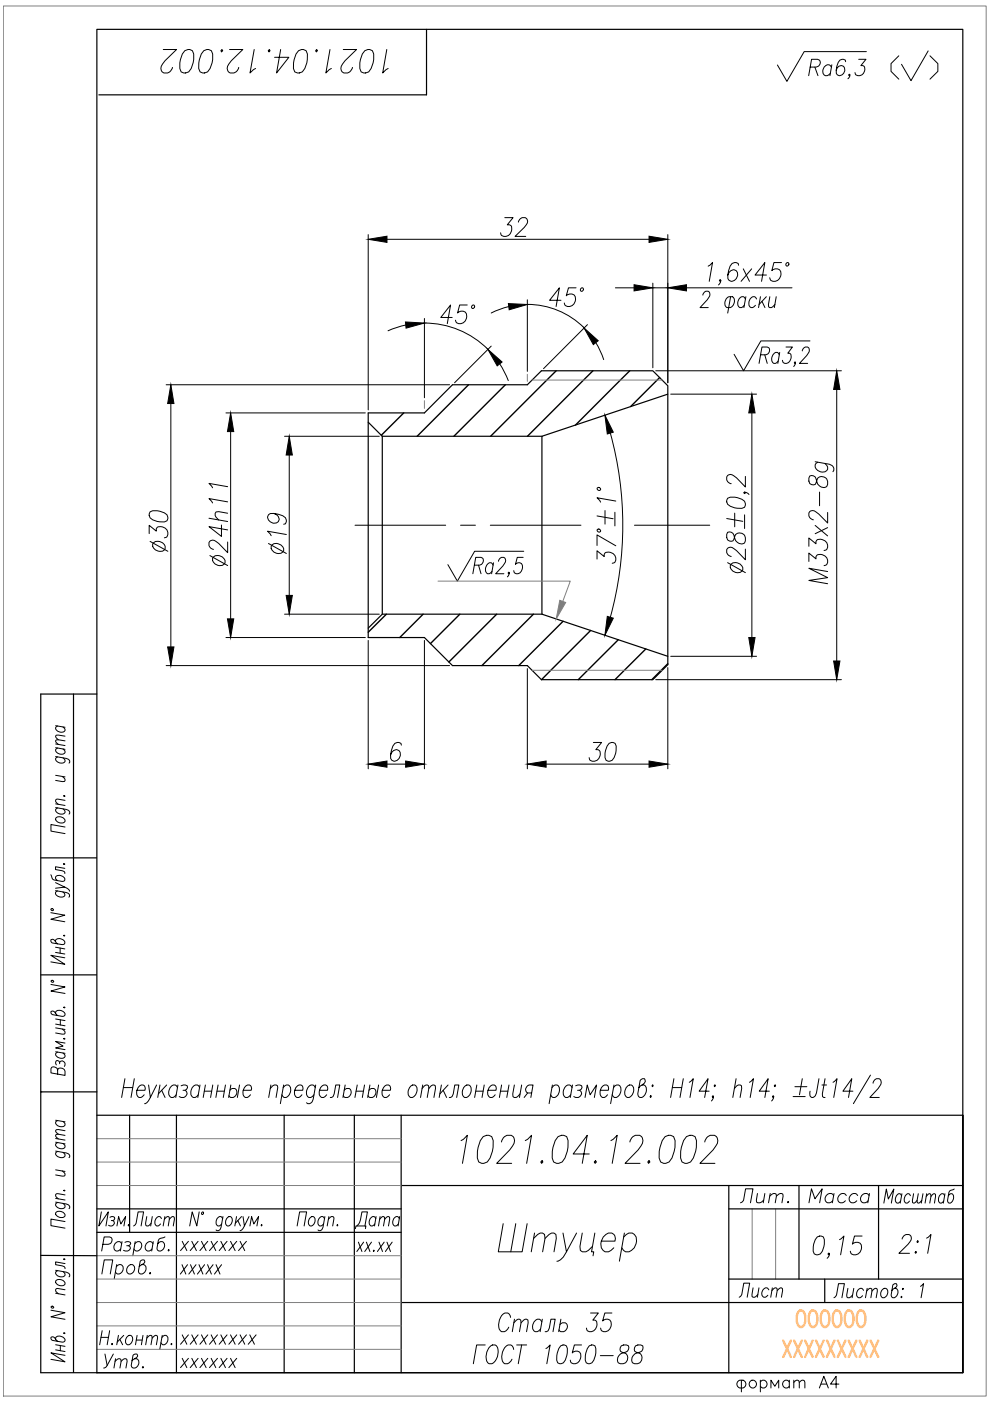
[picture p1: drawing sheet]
<svg xmlns="http://www.w3.org/2000/svg" width="210mm" height="297mm" viewBox="0 0 210 297" stroke-linecap="round" stroke-linejoin="round" font-family="sans-serif">
<defs><g id="words">
<text font-size="12.3" x="104.4" y="268.5">Штуцер</text>
<text font-size="10.1" x="96.7" y="248">1021.04.12.002</text>
<g font-size="8.8">
<text x="32.8" y="16.6">1021.04.12.002</text>
<text x="187.7" y="18">( )</text>
</g>
<text font-size="7.9" x="189.4" y="267.1">2:1</text>
<g font-size="7.5">
<text x="104.4" y="283.6">Сталь 35</text>
<text x="99.1" y="290.3">ГОСТ 1050-88</text>
</g>
<text font-size="7.1" x="74.1" y="261.8">Дата</text>
<text font-size="7.1" fill="#ffbf7f" x="167.6" y="282.6">OOOOOO</text>
<g font-size="6.6">
<text x="186.3" y="256.5">Масштаб</text>
<text x="20.8" y="291.4">Утв.</text>
<text x="154.9" y="296.3">формат А4</text>
</g>
<g font-size="6.2">
<text x="155.9" y="256.1">Лит.</text>
<text x="170.4" y="256.1">Масса</text>
<text x="27.2" y="261.1">Лист</text>
<text x="155.6" y="276.2">Лист</text>
<text x="175.7" y="276.2">Листов: 1</text>
</g>
<text font-size="5.3" x="74.4" y="266.7">xx.xx</text>
<g font-size="4.9">
<text x="37" y="266.3">xxxxxxx</text>
<text x="37" y="271.3">xxxxx</text>
<text x="37" y="286.1">xxxxxxxx</text>
<text x="37" y="291">xxxxxx</text>
</g>
</g></defs>
<!-- layer: Hatch -->
<g fill="none" stroke="#000" stroke-width=".3">
<path d="M117.9 78.6l-13.9 13.9M125.7 78.6l-13.9 13.9M133.5 78.6l-11.5 11.5M85.6 87.5l-4.8 4.8M99.3 81.6l-10.9 10.9M107.2 81.6l-11 10.9M139.9 80.1l-6.2 6.1M81.9 130.2l-3.8 3.8M89.7 130.2l-4.9 5M97.5 130.2l-6.2 6.3M105.3 130.2l-10.1 10.2M113.1 130.2l-10.9 10.9"/>
<path d="M119.4 131.7l-9.4 9.4M125.2 133.7l-10.4 10.4M131.1 135.6l-8.5 8.5M136.9 137.6l-6.5 6.5M141.6 140.7l-3.4 3.4"/>
</g>
<!-- layer: 0 -->
<g fill="none" stroke="#000" stroke-width=".25">
<path d="M20.5 6.2h183.6v284.8h-183.6zM90.4 6.2v13.9h-69.4M78.1 87.5h11.9l5.9-5.9h15.9l3-3h23.6l3.2 3.2v59.1l-3.2 3.2h-23.6l-3-3h-15.9l-5.9-5.9h-11.9zM78.1 89.5l3 3M81.1 92.5v37.7l-3 3M81.1 92.5h33.8M141.6 83.6l-26.7 8.9v37.7l26.7 8.9M81.1 130.2h33.8M15.6 147.2v143.8M20.5 147.2h-11.9v143.8h195.5M8.6 181.9h11.9M8.6 206.7h11.9"/>
<path d="M8.6 231.5h.1M8.6 231.5h11.9M20.5 236.5h183.6M27.5 236.5v24.8M37.4 236.5v54.5M60.2 236.5v54.5M75.1 236.5v54.5M85.1 236.5v54.5M20.5 256.3h64.6M85.1 251.4h119M154.5 251.4v39.6M154.5 256.3h49.6"/>
<path d="M169.4 251.4v19.8M186.3 251.4v19.8M8.6 266.2h11.9M20.5 261.3h64.6M85.1 276.2h119M154.5 271.2h49.6M204.1 291v-54.5v54.5"/>
</g>
<!-- layer: Slim -->
<g fill="none" stroke="#808080" stroke-width=".21">
<path d="M.7 1.3h208.4v294.7h-208.4zM111.8 79.4v1.5M90 84.9v1.7M112.8 80.6h27.6M92.9 123.2h28l-1.6 4.3M112.8 142.1h27.6M20.5 246.4h64.6M20.5 241.4h64.6M20.5 251.4h64.6M159.5 256.3v14.9M164.5 256.3v14.9M20.5 271.2h64.6"/>
<path d="M20.5 266.2h64.6M20.5 276.2h64.6M20.5 286.1h64.6M20.5 281.1h64.6"/>
</g>
<!-- layer: Dim -->
<g fill="none" stroke="#000" stroke-width=".21">
<path d="M78.1 49.7v37.2M82 50.7h55.6M107 46.1h1.8l-1.2 1.6 .7 .1a1.51 1.51 0 0 1-.2 1.8 1.51 1.51 0 0 1-1.8 .3l-.2-.5M109.9 47.1v-.2a1.11 1.11 0 0 1 1.7-.6 .97 .97 0 0 1 0 1.4l-2.4 2.4h2.3M141.6 49.7v31.5M150.1 56.4l1-.7-.7 3.9M152.8 59.5l-.2 .1-.1-.1 .2-.2a.88 .88 0 0 1-.4 1.1M156.6 56.2l-.1-.3-.4-.2-.9 .2a4.7 4.7 0 0 0-.9 3.2l.3 .4a1.25 1.25 0 0 0 1.6-.6 1.25 1.25 0 0 0-.6-1.7 1.38 1.38 0 0 0-1.3 1.1M157.6 57l1.3 2.6M159.4 57l-2.3 2.6M162.5 58.3h-2.4l2.1-2.6-.7 3.9M165.7 55.7h-1.6l-.5 1.7a1.1 1.1 0 0 1 1.5-.3 1.1 1.1 0 0 1 .4 1.4 1.3 1.3 0 0 1-.8 1.1 1.3 1.3 0 0 1-1.4-.3l-.1-.4"/>
<path d="M86 68.9l-3.7 1.2M90 67.5v16.8M90 68.5a19 19 0 0 1 13.5 5.6M95.9 67.3h-2.4l2-2.6-.7 3.9M99.1 64.7h-1.6l-.5 1.7a1.11 1.11 0 0 1 1.5-.3 1.11 1.11 0 0 1 .4 1.4 1.31 1.31 0 0 1-.9 1.1 1.31 1.31 0 0 1-1.3-.4l-.1-.3M104.1 73.4l-7.7 7.8M106 77.2l1.8 3.5M107.9 65l-1.9 .6-1.9 .8M111.8 63.6v15.1M111.8 64.5a17 17 0 0 1 12.1 5M118.9 63.7h-2.4l2.1-2.7-.7 4M122.1 61h-1.6l-.4 1.7a1.12 1.12 0 0 1 1.4-.3 1.12 1.12 0 0 1 .5 1.5 1.32 1.32 0 0 1-2.3 .7l-.1-.4"/>
<path d="M124.6 68.8l-9.4 9.4M126.3 72.6l1 1.8 .7 1.8M130.5 61h3.9M138.4 60v18M138.4 61h3.2M139 78.6h39.4M145.5 61h22.4M35.2 81.6h60.1M36.2 85.6v51.6M47.9 87.5h29.6M48.9 91.5v39.7M60.3 92.5h20.1"/>
<path d="M61.3 96.5v29.7M129.4 91.8a73.5 73.5 0 0 1 0 39.1M142.2 83.6h18.2M159.4 87.5v47.7M172.8 97.9l3 .5a1.12 1.12 0 0 1 1 1.3l-.2 .3M173.4 98a.86 .86 0 0 0-.4 1.4 1.48 1.48 0 0 0 2.5 .1v-.5l-.6-.7M177.4 82.6v57.5M31.6 113.1v-1.7l1.5 1.2v-.5l.2-.3a1.5 1.5 0 0 1 1.8 .2 1.5 1.5 0 0 1 .3 1.8l-.6 .2M31.8 108.5a3.5 3.5 0 0 1 3.6 .6l.2 .6-.2 .7a3.6 3.6 0 0 1-3.6-.6l-.2-.5zM31.8 114.8l3.8 2.1M32.6 115.1a1.53 1.53 0 0 1 1.6-.2 1.53 1.53 0 0 1 .8 1.4 1.51 1.51 0 0 1-2.6-.5v-.4zM44.3 109.9l4 .7"/>
<path d="M44.5 117.8l3.8 2.1M45.3 118.1a1.54 1.54 0 0 1 1.6-.2 1.54 1.54 0 0 1 .8 1.4 1.47 1.47 0 0 1-1.7 .5 1.47 1.47 0 0 1-.9-1.4zM47 111.3v2.4l-2.7-2 4 .7M48.3 114.9v2.3l-1.9-2a1.38 1.38 0 0 0-1.9-.5l-.2 .3a1.18 1.18 0 0 0 1 1.5M48.3 108.8l-1.9-.3h-.6l-.2 .3v.5l.8 1M48.3 106.4l-4-.7 .8 .9M48.3 103.2l-4-.7 .8 .9M56.9 115.2l3.8 2.1M57.7 115.5a1.55 1.55 0 0 1 2.4 1.3 1.48 1.48 0 0 1-1.6 .5 1.48 1.48 0 0 1-1-1.5zM58.1 108.9a1.2 1.2 0 0 1 .9 1.7 1.31 1.31 0 0 1-1.6 .1 1.31 1.31 0 0 1-.5-1.6l.4-.2a4.7 4.7 0 0 1 3.2 .9l.2 .8-.2 .5h-.4M60.7 113.3l-4-.7 .8 1M126.6 118.5v-1.7l1.5 1.2 .2-.8a1.49 1.49 0 0 1 1.8 .2 1.49 1.49 0 0 1 .3 1.8l-.6 .2"/>
<path d="M126.6 115.7v-2.3l4 2.3M126.6 109.4l3.4 .6M128.3 108.2v2.9M130.4 108.6v2.9M130.6 106.2l-4-.7 .7 1M154.1 109.9l3.4 .6M154.3 112.9a1.19 1.19 0 0 0 .7 1.9l.4-.1 .2-.3a1.27 1.27 0 0 1 1.7-1.3 1.27 1.27 0 0 1 .4 2.1 1.45 1.45 0 0 1-1.9-1.1l-.2-.7a.96 .96 0 0 0-1.3-.5zM154.3 105.6a3.5 3.5 0 0 1 3.6 .7l.1 .5-.1 .7a3.6 3.6 0 0 1-3.6-.6l-.2-.5zM154.3 119.3l3.7 2.1M155 119.6a1.54 1.54 0 0 1 1.6-.2 1.54 1.54 0 0 1 .9 1.4 1.47 1.47 0 0 1-1.7 .5 1.47 1.47 0 0 1-1-1.4zM155.8 108.8v2.9M157.9 104.3l.1 .2-.1 .2-.2-.2a.9 .9 0 0 1 1.1 .3"/>
<path d="M157.9 109.2v2.9M158 116.4v2.3l-1.8-2a1.37 1.37 0 0 0-1.9-.5l-.2 .3a1.18 1.18 0 0 0 .9 1.5M158 101v2.3l-1.8-2a1.42 1.42 0 0 0-1.9-.5l-.2 .3a1.15 1.15 0 0 0 .9 1.5M171.5 119v-1.7l1.5 1.2v-.5l.2-.3a1.5 1.5 0 0 1 1.8 .2 1.5 1.5 0 0 1 .3 1.8l-.6 .2M171.5 115.8v-1.7l1.5 1.2v-.5l.2-.3a1.51 1.51 0 0 1 1.8 .2 1.51 1.51 0 0 1 .3 1.8l-.6 .2M171.7 100.9a1.26 1.26 0 0 0 .4 1.8h.7l.4-.9a1.23 1.23 0 0 1 1.9-.5 1.23 1.23 0 0 1 0 2 1.7 1.7 0 0 1-2.1-1.8 .92 .92 0 0 0-1.3-.6zM172.8 111.4l2.7 2.2M173.8 104.3v2.9M175.5 108.6v2.3l-1.9-1.9a1.4 1.4 0 0 0-1.9-.5l-.2 .3a1.18 1.18 0 0 0 1 1.4M175.5 111.9l-2.7 1.3M47.9 135.2h29.6M60.3 130.2h20.1"/>
<path d="M78.1 135.8v27.2M90 135.8v27.2M142.2 139.1h18.2M175.5 121.2l-4-.7 4 2-4 .6 4 .7M35.2 141.1h60.1M85.1 158l-.1-.4-.4-.2-.9 .2a4.7 4.7 0 0 0-.9 3.2l.3 .4a1.32 1.32 0 0 0 1.6-.4 1.32 1.32 0 0 0-.1-1.7 1.15 1.15 0 0 0-1.8 1M111.8 141.8v21.2M125.8 157.4h1.8l-1.3 1.5h.5l.3 .2a1.49 1.49 0 0 1-.2 1.8 1.49 1.49 0 0 1-1.8 .3l-.2-.6M129.1 157.6l.6-.2 .7 .2a3.6 3.6 0 0 1-.6 3.6l-.5 .2-.8-.2a3.5 3.5 0 0 1 .6-3.6zM139 144.1h39.4M141.6 141.5v21.5M82 162h4"/>
<path d="M115.8 162h21.8"/>
<circle cx="166.9" cy="56.1" r=".35"/>
<circle cx="100.3" cy="65.1" r=".35"/>
<circle cx="123.3" cy="61.4" r=".35"/>
<circle cx="127" cy="112.5" r=".35"/>
<circle cx="127" cy="103.7" r=".35"/>
</g>
<g fill="#000" stroke="#000" stroke-width=".21">
<path d="M78.1 50.7l3.9-.6v1.3zM137.6 50.1l4 .6-4 .7zM86 68.3l4 .2-3.9 1.1zM103.4 74.1l3.1 2.7-1.1 .8zM107.8 64.4l4 .2-3.8 1.1zM123.9 69.6l2.9 2.6-1 .9zM134.4 60.4l4 .6-4 .7zM141.6 61l3.9-.6v1.3zM36.2 81.6l.7 4h-1.4zM48.9 87.5l.7 4h-1.4zM61.3 92.5l.7 4h-1.3zM128.3 88l1.7 3.6-1.2 .4z"/>
<path d="M159.4 83.6l.7 3.9h-1.3zM177.4 78.6l.7 4h-1.4zM35.5 137.2h1.4l-.7 3.9zM48.2 131.2h1.4l-.7 4zM60.7 126.2h1.3l-.7 4zM128.8 130.7l1.2 .4-1.7 3.6zM158.8 135.2h1.3l-.7 3.9zM176.7 140.1h1.4l-.7 4zM78.1 162l3.9-.6v1.3zM86 161.4l4 .6-4 .7zM111.8 162l4-.6v1.3zM137.6 161.4l4 .6-4 .7z"/>
</g>
<!-- layer: Ax -->
<path d="M75.3 111.4h19.2M97.6 111.4h3.2M104 111.4h19.2M134.5 111.4h16" fill="none" stroke="#000" stroke-width=".21"/>
<!-- layer: Text -->
<g fill="none" stroke="#000" stroke-width=".21">
<path d="M171.8 14.2h1.2a.85 .85 0 0 0 .9-.7 .85 .85 0 0 0-.6-.9h-1.2l-.6 3.4M172.8 14.2l.6 1.8M176.3 14.2a.82 .82 0 0 0-.8-.5 .82 .82 0 0 0-.8 .5 1.02 1.02 0 0 0-.3 1.2 1.02 1.02 0 0 0 1 .6l.7-.4M176.4 13.7l-.4 2.3M179.3 13.1l-.1-.4-.7-.1a2.18 2.18 0 0 0-1.2 2.3v.7l.2 .3a1.15 1.15 0 0 0 1.4-.4 1.15 1.15 0 0 0-.1-1.4 1.02 1.02 0 0 0-1.5 .8M180.2 15.9l-.2 .1-.1-.1 .2-.2a.72 .72 0 0 1-.3 1M182.1 12.6h1.5l-1.1 1.3 .7 .2a1.26 1.26 0 0 1-.2 1.6 1.26 1.26 0 0 1-1.6 0l-.1-.3M183.7 10.9h-13.2l-3.7 6.4-2-3.5M149 62.6v-.2a.86 .86 0 0 1 1.4-.5 1.25 1.25 0 0 1-.4 1.7l-1.6 1.6h1.8M154.2 63.1l1.1-.2a1.35 1.35 0 0 1 .3 1.6 1.35 1.35 0 0 1-1.5 .7 1.41 1.41 0 0 1 .1-2.1zM154.9 62.9l-.6 3.5M158 63.4l-.4-.5a1.33 1.33 0 0 0-1.1 .9 1.33 1.33 0 0 0 .4 1.4h.3l.6-.5"/>
<path d="M158.1 62.9l-.4 2.3M160.4 63.4l-.4-.5a1.32 1.32 0 0 0-1.2 .9 1.32 1.32 0 0 0 .4 1.4h.4l.6-.5M161.2 62.9l-.4 2.3M161.3 75.2h1.1a.88 .88 0 0 0 .7-.7 .88 .88 0 0 0-.4-.9h-1.1l-.7 3.4M161.6 63.9l.6 1.3M162.1 75.2l.6 1.8M162.5 62.9l-1.6 1.7M163.2 62.9l-.2 2.1 .6 .2 .7-.6M164.6 62.9l-.4 2.3M165.2 75.2l-.4-.5a1.35 1.35 0 0 0-1.1 .9 1.35 1.35 0 0 0 .3 1.4h.4l.6-.5M165.3 74.7l-.4 2.3M166.7 73.6h1.3l-1 1.3h.4a1.29 1.29 0 0 1 .2 1.4 1.29 1.29 0 0 1-1.2 .7l-.3-.1-.2-.5"/>
<path d="M168.7 76.9l-.2 .1-.1-.1 .2-.2a.89 .89 0 0 1-.3 1M170.1 74.4v-.2a.86 .86 0 0 1 1.4-.5 1.25 1.25 0 0 1-.5 1.7l-1.5 1.6h1.7M171.7 72.3h-10.4l-3.6 6.3-2.1-3.5M100.6 119.8h1.1a.88 .88 0 0 0 .7-.7 .88 .88 0 0 0-.4-.9h-1.1l-.6 3.4M101.5 119.8l.5 1.8M104.5 119.8l-.4-.5a1.35 1.35 0 0 0-1.1 .9 1.35 1.35 0 0 0 .4 1.4h.3l.6-.5M104.6 119.3l-.4 2.3M105.7 119v-.2a.86 .86 0 0 1 1.3-.5 .89 .89 0 0 1 0 1.2l-1.9 2.1h1.7M110.9 118.2h-1.2l-.4 1.5a.84 .84 0 0 1 1.5 .1 1.27 1.27 0 0 1-.3 1.4 1.27 1.27 0 0 1-1.4 .3l-.2-.5M111 116.9h-10.4l-3.6 6.3-2-3.5M108 121.5l-.2 .1-.1-.1 .2-.2a.86 .86 0 0 1-.3 1M11.8 158.5l2 .4"/>
<path d="M11.8 157.7l2 .4M11.8 153.9l2 .3M12.2 158.6l-.4 .3a1.18 1.18 0 0 0 2 .7v-.3l-.4-.5M12.2 153.9l-.4 .4a1.18 1.18 0 0 0 2 .6v-.3l-.4-.5M13.8 157.1l-1.9-.2-.1 .3 .6 .6M13.8 156.1l-1.9-.2-.1 .3 .6 .6M11.8 171.2l2.7 .6a.5 .5 0 0 1 .1 .8M11.8 160.4l2.7 .6a.5 .5 0 0 1 .1 .8M11.8 170.4l2 .4M11.8 164.4l2 .3M11.9 173.3a1.22 1.22 0 0 1 1.9 .9 1.18 1.18 0 0 1-2-.7zM12.2 171.3l-.4 .3a1.18 1.18 0 0 0 2 .7v-.3l-.4-.5"/>
<path d="M12.2 160.5l-.4 .3a1.18 1.18 0 0 0 2 .7v-.3l-.4-.5M13.2 164.6l.6 .6-.2 .5-1.8-.2M13.5 168.7l.3 .1zM13.8 175.3l-3-.5v1.4l3 .5M13.8 169.7l-1.9-.2-.1 .4 .6 .6M10.8 193.5l2.9 .5-2.9 .9 2.9 .5M10.8 185.5a1.33 1.33 0 0 0 .7 1.1l1.7 .3 .4-.1 .1-.2a1.17 1.17 0 0 0-1.9-.7v.3l.4 .5M10.9 192.7h.4v.3h-.4zM11.8 199.6v-.3a1.17 1.17 0 0 1 1.9 .7l-.1 .2-.4 .1-2.1-.4-.3-.3 .1-.4a.84 .84 0 0 1 1 .7l.3 .2M11.8 188.8l2.7 .6a.52 .52 0 0 1 .1 .8M11.8 187.1l1.9 1-1.9 .2M12.2 188.9a.5 .5 0 0 0-.4 .3 .5 .5 0 0 0 .1 .5 1.26 1.26 0 0 0 1.8 .2v-.3l-.4-.5"/>
<path d="M13.5 198.4l.1-.1 .1 .1zM13.5 183.2l.1-.1 .1 .1zM13.7 188.1a1.13 1.13 0 0 1 1 .9M13.7 184.1l-1.9-.3v.6l1.8 .4 .1 .4M10.8 208.7l3 .6-3 .8 3 .5M10.9 207.9h.4v.3h-.4zM11.8 200.8l1.9 .4M11.8 201.9l1.9 .4M11.8 214.9v-.4a1.18 1.18 0 0 1 2 .7l-.6 .3-2.1-.4-.3-.3v-.3l.2-.1a.88 .88 0 0 1 .9 .7l.3 .2M11.8 217.9l2 .4M11.8 216l2 .4M11.8 217.1l2 .4"/>
<path d="M12.7 201v1.1M12.8 216.2v1.1M13.2 218.2l.6 .6-.2 .4-1.8-.2M13.5 213.6h.3l-.2 .1zM13.7 203.1l-2.9-.6 2.9 1.9-2.9-.5M11.8 237.5l2 .3M11.8 223l2 .3M12.2 237.6l-.4 .3a1.18 1.18 0 0 0 2 .6v-.2l-.4-.5M12.2 226.8a.78 .78 0 0 0-.6-.6 .78 .78 0 0 0-.8 .4v.9l3 .5v-.9a.87 .87 0 0 0-.7-.6 .87 .87 0 0 0-.9 .3v.9M12.2 223.1l-.4 .3a1.18 1.18 0 0 0 2 .6v-.3l-.4-.4M12.6 225.2a.61 .61 0 0 1 .7-.3 .61 .61 0 0 1 .5 .5l-.2 .7M12.6 225.5l-.1-.5-.6-.1-.1 .3 .1 .6"/>
<path d="M13.5 220.2l.3 .1h-.2zM13.8 239.7l-1.9-.2-.1 .4 .6 .6M13.8 221.1l-2-.3 1.6 1-1.6 .4 2 .3M26.1 230.6h2M26.5 228.7l-.7 4M28.5 228.7l-.7 4M29 231.2h1.7a.74 .74 0 0 0-.1-1 .74 .74 0 0 0-1 0 1.62 1.62 0 0 0-.1 2.5h.4l.7-.6M31.5 230l.4 2.7 1.3-2.7M31.9 232.7a1.63 1.63 0 0 1-1.2 1.3M33.9 230l-.4 2.7M34.3 231.2l.7 1.5M35.3 230l-1.7 1.9"/>
<path d="M37.6 230.6l-.4-.6a1.53 1.53 0 0 0-1.3 1.1 1.53 1.53 0 0 0 .4 1.6h.4l.7-.6M37.7 230l-.4 2.7M38.4 230.2l.5-.2 .8 .2 .1 .4-.3 .4-.7 .2M39.2 231.2a.81 .81 0 0 1 .5 .8 .81 .81 0 0 1-.7 .7h-.6l-.4-.2M42.3 230.6l-.4-.6a1.53 1.53 0 0 0-1.4 1.1 1.53 1.53 0 0 0 .5 1.6h.4l.6-.6M42.4 230l-.5 2.7M43.3 231.4h1.6M43.5 230l-.4 2.7M45.1 230l-.5 2.7M46 231.4h1.6M46.2 230l-.4 2.7M47.8 230l-.5 2.7"/>
<path d="M48.7 231.2a.81 .81 0 0 1 1.1-.4 .81 .81 0 0 1 .4 1.1 .89 .89 0 0 1-.7 .8 .89 .89 0 0 1-1-.4M48.9 230l-.4 2.7M50.8 230l-.5 2.7M51.6 231.2h1.7a.73 .73 0 0 0-.2-1 .73 .73 0 0 0-.9 0 1.62 1.62 0 0 0-.2 2.5h.4l.7-.6M57.3 230.8l.9-.8 .6 .2 .1 .4-.4 2.1M57.4 230l-.4 2.7M60 230.6l.7-.6h.4a1.53 1.53 0 0 1 .4 1.7 1.53 1.53 0 0 1-1.3 1l-.4-.6M60.1 230l-.7 4M62.5 231.2h1.7a.73 .73 0 0 0-.1-1 .73 .73 0 0 0-1 0 1.62 1.62 0 0 0-.2 2.5h.5l.6-.6M66.9 230.6a.75 .75 0 0 0-1.3-.4 1.62 1.62 0 0 0-.1 2.5h.4l.7-.6M66.9 230l-.5 3-.2 .6a.76 .76 0 0 1-1.2 .2M67.7 231.2h1.7a.73 .73 0 0 0-.1-1 .73 .73 0 0 0-1 0 1.62 1.62 0 0 0-.1 2.5h.4l.7-.6"/>
<path d="M70 232.7l.6-.2 .6-2.5h.8l-.4 2.7M73 231.2a.81 .81 0 0 1 1.1-.4 .81 .81 0 0 1 .3 1.1 .98 .98 0 0 1-1.5 .6l-.1-.2M73.2 230l-.5 2.7M75.5 231.4h1.6M75.7 230l-.4 2.7M77.3 230l-.5 2.7M78.2 231.2a.81 .81 0 0 1 1.1-.4 .81 .81 0 0 1 .4 1.1 .98 .98 0 0 1-1.6 .6l-.1-.2M78.4 230l-.4 2.7M80.3 230l-.5 2.7M81.1 231.2h1.7a.74 .74 0 0 0-.2-1 .74 .74 0 0 0-1 0 1.62 1.62 0 0 0-.1 2.5h.4l.7-.6M87.2 230.2l.7-.2a1.54 1.54 0 0 1 .4 1.7 1.54 1.54 0 0 1-1.3 1 1.62 1.62 0 0 1 .2-2.5zM89.5 230.8l.8-.8 .6 .2v.6l-.3 1.9"/>
<path d="M89.6 230l-.4 2.7M90.9 230.8l.8-.8 .6 .2v.6l-.3 1.9M93.6 230l-.5 2.7M94 231.2l.7 1.5M95 230l-1.7 1.9M95.3 232.7l.5-.2 .3-.6 .3-1.9h.9l-.5 2.7M98.7 230.2l.7-.2a1.53 1.53 0 0 1 .4 1.7 1.53 1.53 0 0 1-1.3 1 1.62 1.62 0 0 1 .2-2.5zM100.9 231.4h1.5M101.1 230l-.5 2.7M102.7 230l-.5 2.7M103.5 231.2h1.7a.73 .73 0 0 0-.2-1 .73 .73 0 0 0-.9 0 1.6 1.6 0 0 0-.2 2.5h.4l.7-.6M106.1 231.4h1.6"/>
<path d="M106.3 230l-.4 2.7M107.9 230l-.5 2.7M109.1 230l-.4 1.9 .1 .6 .2 .2h.4l.9-.8M110.6 230l-.5 2.7M111.9 231.7l-.8 1M112.7 231.7h-.8a.92 .92 0 0 1-.5-.9 .92 .92 0 0 1 .8-.8h.8l-.4 2.7M117 230.6l.7-.6h.4a1.53 1.53 0 0 1 .4 1.7 1.53 1.53 0 0 1-1.3 1l-.4-.6M117.1 230l-.7 4M121.3 230.6l-.5-.6a1.53 1.53 0 0 0-1.3 1.1 1.53 1.53 0 0 0 .4 1.6h.4l.7-.6M121.4 230l-.5 2.7M122.1 230.2l.4-.2 .8 .2 .1 .4-.2 .4-.7 .2M122.9 231.2a.81 .81 0 0 1 .4 .8 .81 .81 0 0 1-.7 .7h-.5l-.4-.2"/>
<path d="M124 232.7l.5-2.7 .6 2.1 1.4-2.1-.5 2.7M127.3 231.2h1.7a.73 .73 0 0 0-.1-1 .73 .73 0 0 0-1 0 1.62 1.62 0 0 0-.2 2.5h.5l.6-.6M130.1 230.6l.6-.6h.5a1.53 1.53 0 0 1 .4 1.7 1.53 1.53 0 0 1-1.3 1l-.5-.6M130.2 230l-.7 4M133.1 230.2l.8-.2a1.53 1.53 0 0 1 .4 1.7 1.53 1.53 0 0 1-1.3 1 1.58 1.58 0 0 1 .1-2.5zM136.1 230h.5a1.53 1.53 0 0 1 .4 1.7 1.53 1.53 0 0 1-1.3 1l-.3-.2-.2-.6 .5-2.8 .5-.4h.4l.1 .2a1.12 1.12 0 0 1-.9 1.3l-.3 .4M138 232.3l.1 .2-.2 .2-.1-.2zM138.2 230.2l.2-.2 .1 .2-.2 .2zM142.5 230.6h2M142.9 228.7l-.7 4M144.9 228.7l-.7 4M146.1 229.5l.9-.8-.7 4"/>
<path d="M150.4 231.4h-2.2l1.9-2.7-.7 4M151.3 232.5l-.2 .2-.1-.2 .2-.2a.95 .95 0 0 1-.4 1.1M151.6 230l.1 .2-.2 .2-.1-.2zM155.7 230.8l.8-.8 .7 .2 .1 .6-.4 1.9M156.1 228.7l-.7 4M158.9 229.5l.9-.8-.7 4M163.1 231.4h-2.1l1.9-2.7-.7 4M164 232.5l-.1 .2-.1-.2 .1-.2a.95 .95 0 0 1-.3 1.1M164.2 230.2l.1-.2 .2 .2-.2 .2zM168.2 232.5h2.5M168.5 230.4h2.6M170.1 228.7l-.6 3.4"/>
<path d="M173.6 228.7l-.5 3-.4 .8-.3 .2-.6-.2v-1.1M174.3 230h.9M174.9 228.7l-.5 3.2v.6l.5 .2M176.6 229.5l.9-.8-.7 4M180.8 231.4h-2.1l1.9-2.7-.7 4M184.6 227.9l-3.7 6.1M185.1 229.7v-.2a.98 .98 0 0 1 1.6-.6 1.05 1.05 0 0 1-.1 1.3l-2.2 2.5h2M11.8 254.9l2.7 .5a.5 .5 0 0 1 .1 .9M11.8 244.1l2.7 .5a.5 .5 0 0 1 .1 .8M11.8 254.1l2 .3M11.8 248l2 .4M11.8 242.2l2 .3"/>
<path d="M11.8 241.4l2 .3M11.9 257a1.22 1.22 0 0 1 1.9 .8 1.18 1.18 0 0 1-2-.6zM12.2 255l-.4 .3a1.18 1.18 0 0 0 2 .6v-.3l-.4-.5M12.2 244.1l-.4 .4a1.18 1.18 0 0 0 2 .6v-.3l-.4-.5M12.2 242.3l-.4 .3a1.18 1.18 0 0 0 2 .6v-.3l-.4-.5M13.2 248.3l.6 .6-.2 .4-1.8-.2M13.5 252.4h.3l-.2 .1zM13.8 259l-3-.5v1.4l3 .5M13.8 253.3l-1.9-.2-.1 .5 .6 .6M13.8 240.7l-1.9-.2-.1 .4 .6 .6M21.5 256.9l-.5 3 2-3-.5 3M23.3 258.1l.4-.2 .6 .2-.1 .6-.6 .1"/>
<path d="M23.9 258.8l.3 .3a.73 .73 0 0 1-.3 .8 .73 .73 0 0 1-.9-.1M24.8 259.9l.4-2 .4 1.6 1-1.6-.3 2M42.2 256.9l-.5 3-.9-3-.6 3M42.8 257h.3l.1 .2-.3 .3-.1-.1zM47.2 258.4l-.4-.5a1.15 1.15 0 0 0-.9 .8 1.15 1.15 0 0 0 .3 1.2h.3l.5-.4M47.3 257.9l-.6 2.7a.56 .56 0 0 1-.9 .2M48.3 258.1l.6-.2a1.16 1.16 0 0 1 .3 1.2 1.16 1.16 0 0 1-1 .8 1.2 1.2 0 0 1 .1-1.8zM50.2 257.9l-.4 2M50.4 258.8l.6 1.1M51.2 257.9l-1.3 1.5M51.5 257.9l.3 2 1-2M51.8 259.9a1.23 1.23 0 0 1-.9 1"/>
<path d="M53 259.9l.3-2 .5 1.6 1-1.6-.3 2M55.4 259.8l.1-.1 .1 .1-.2 .1zM63 259.9l.5-3h1.5l-.5 3M65.6 258.4l.5-.5h.3a1.14 1.14 0 0 1 .3 1.3 1.14 1.14 0 0 1-.9 .7 1.06 1.06 0 0 1-.2-1.5zM68.8 258.4l-.4-.5a1.15 1.15 0 0 0-.9 .8 1.15 1.15 0 0 0 .3 1.2h.3l.5-.4M68.9 257.9l-.6 2.7a.53 .53 0 0 1-.9 .2M69.6 258.5l.7-.6 .5 .2-.3 1.8M69.7 257.9l-.3 2M71.4 259.8l.2-.1v.1l-.1 .1zM10.8 277.8l3 .5-3 .9 3 .5M10.9 277h.4v.3h-.4zM11.8 269.3l2.7 .6 .3 .4-.2 .4"/>
<path d="M11.8 274.2l2 .4M11.9 271.4a1.22 1.22 0 0 1 1.9 .9 1.18 1.18 0 0 1-2-.7zM12.2 269.4l-.4 .3a1.18 1.18 0 0 0 2 .7v-.3l-.4-.5M13.5 267h.3l-.2 .1zM13.8 273.5l-1.9-.3-.1 .5 .6 .6M13.8 267.9l-2-.4v.6l1.8 .5 .2 .4M21.6 270.1l.5-3h1.8l-.5 3M21.8 263.8h1.2a.81 .81 0 0 0 .7-.7 .81 .81 0 0 0-.5-.8h-1.1l-.5 2.9M24.7 268.5a.8 .8 0 0 1 1-.3 .8 .8 0 0 1 .4 1.1 .86 .86 0 0 1-.7 .8 .86 .86 0 0 1-.9-.4M24.8 268.1l-.6 3M25.8 263.7a.86 .86 0 0 0-1-.4 .86 .86 0 0 0-.6 .8 .79 .79 0 0 0 .3 1.1 .79 .79 0 0 0 1.1-.4M25.9 263.2l-.4 2"/>
<path d="M26.5 263.4a.77 .77 0 0 1 1.2 .3l-.5 .4h-.3M27.1 268.5a.79 .79 0 0 1 1.1-.3 .79 .79 0 0 1 .3 1.1 .83 .83 0 0 1-.8 .8 .83 .83 0 0 1-.9-.8zM27.2 264.1l.4 .3a.69 .69 0 0 1-.5 .8l-.9-.1M28.6 263.7a.78 .78 0 0 1 .7-.5 .78 .78 0 0 1 .7 .5 1.08 1.08 0 0 1-.2 1.2 1.08 1.08 0 0 1-1.2 .2l-.2-.3M28.7 263.2l-.5 3M30.1 268.1a.88 .88 0 0 1 .9 .6 .88 .88 0 0 1-.3 1 .77 .77 0 0 1-1.3 .1l-.1-.3 .4-2.1 .4-.3h.4l.2 .4-.2 .3-1 .7M31.7 270l.1-.2 .1 .2-.1 .1zM32.4 263.7a.86 .86 0 0 0-.9-.4 .86 .86 0 0 0-.7 .8 .78 .78 0 0 0 .4 1.1 .78 .78 0 0 0 1-.4M32.5 263.2l-.3 2M35 262.3l-1 .3-.4 .4-.3 2a1 1 0 0 0 1.4-.1 1 1 0 0 0 0-1.4v-.1a.82 .82 0 0 0-1.2 .3M173.3 262.3l.5-.2 .8 .2a3.6 3.6 0 0 1-.7 3.6l-.5 .1-.8-.1a3.6 3.6 0 0 1 .7-3.6zM175.9 265.9l-.2 .1-.2-.1 .2-.2a.85 .85 0 0 1-.3 1.1"/>
<path d="M178 262.8l.9-.7-.7 3.9M182.8 262.1h-1.6l-.5 1.7a1.1 1.1 0 0 1 1.5-.3 1.1 1.1 0 0 1 .4 1.4 1.3 1.3 0 0 1-.9 1.1 1.3 1.3 0 0 1-1.3-.3l-.1-.4M11.8 283.9v-.3a1.18 1.18 0 0 1 2 .7l-.6 .3-2.1-.4-.3-.4v-.3h.2a.88 .88 0 0 1 .9 .6l.3 .3M11.8 285.1l2 .4M11.8 286.2l2 .4M12.8 285.3v1.1M13.5 282.6l.3 .1-.2 .1zM13.8 287.4l-3-.6 3 1.9-3-.5M21.4 283.5h1.6M21.7 282.1l-.6 3M23.2 282.1l-.5 3M25.1 283.1l-.3 2"/>
<path d="M26.2 283.1l-1.3 1.4M26.8 283.5a.69 .69 0 0 1 1.1-.2 1.19 1.19 0 0 1-.9 1.8 .99 .99 0 0 1-.2-1.6zM29.1 283.1l-.4 2M30.3 283.1l-.3 2M31.1 283.7l.7-.6 .4 .2-.2 1.8M31.2 283.1l-.3 2M32.3 283.7l.6-.6 .5 .2-.2 1.8M34.3 283.5l.6-.4h.3a1.13 1.13 0 0 1 .3 1.3 1.13 1.13 0 0 1-1 .7l-.4-.4M34.4 283.1l-.5 3"/>
</g>
<!-- layer: Wide -->
<g fill="none" stroke="#ffbf7f" stroke-width=".51">
<path d="M166.1 284.2l1.6 3.5M167.7 284.2l-1.6 3.5M168.4 284.2l1.6 3.5M170 284.2l-1.6 3.5M170.7 284.2l1.6 3.5M172.3 284.2l-1.6 3.5M173 284.2l1.6 3.5M174.6 284.2l-1.6 3.5M175.3 284.2l1.6 3.5M176.9 284.2l-1.6 3.5M177.6 284.2l1.7 3.5M179.3 284.2l-1.7 3.5"/>
<path d="M179.9 284.2l1.7 3.5M181.6 284.2l-1.7 3.5M182.3 284.2l1.6 3.5M183.9 284.2l-1.6 3.5M184.6 284.2l1.6 3.5M186.2 284.2l-1.6 3.5"/>
</g>
<!-- layer: Slim -->
<path d="M118.7 127.3l1.2 .4-2 3.5z" fill="#808080" stroke="#808080" stroke-width=".21"/>
<use href="#words"/>
</svg>
